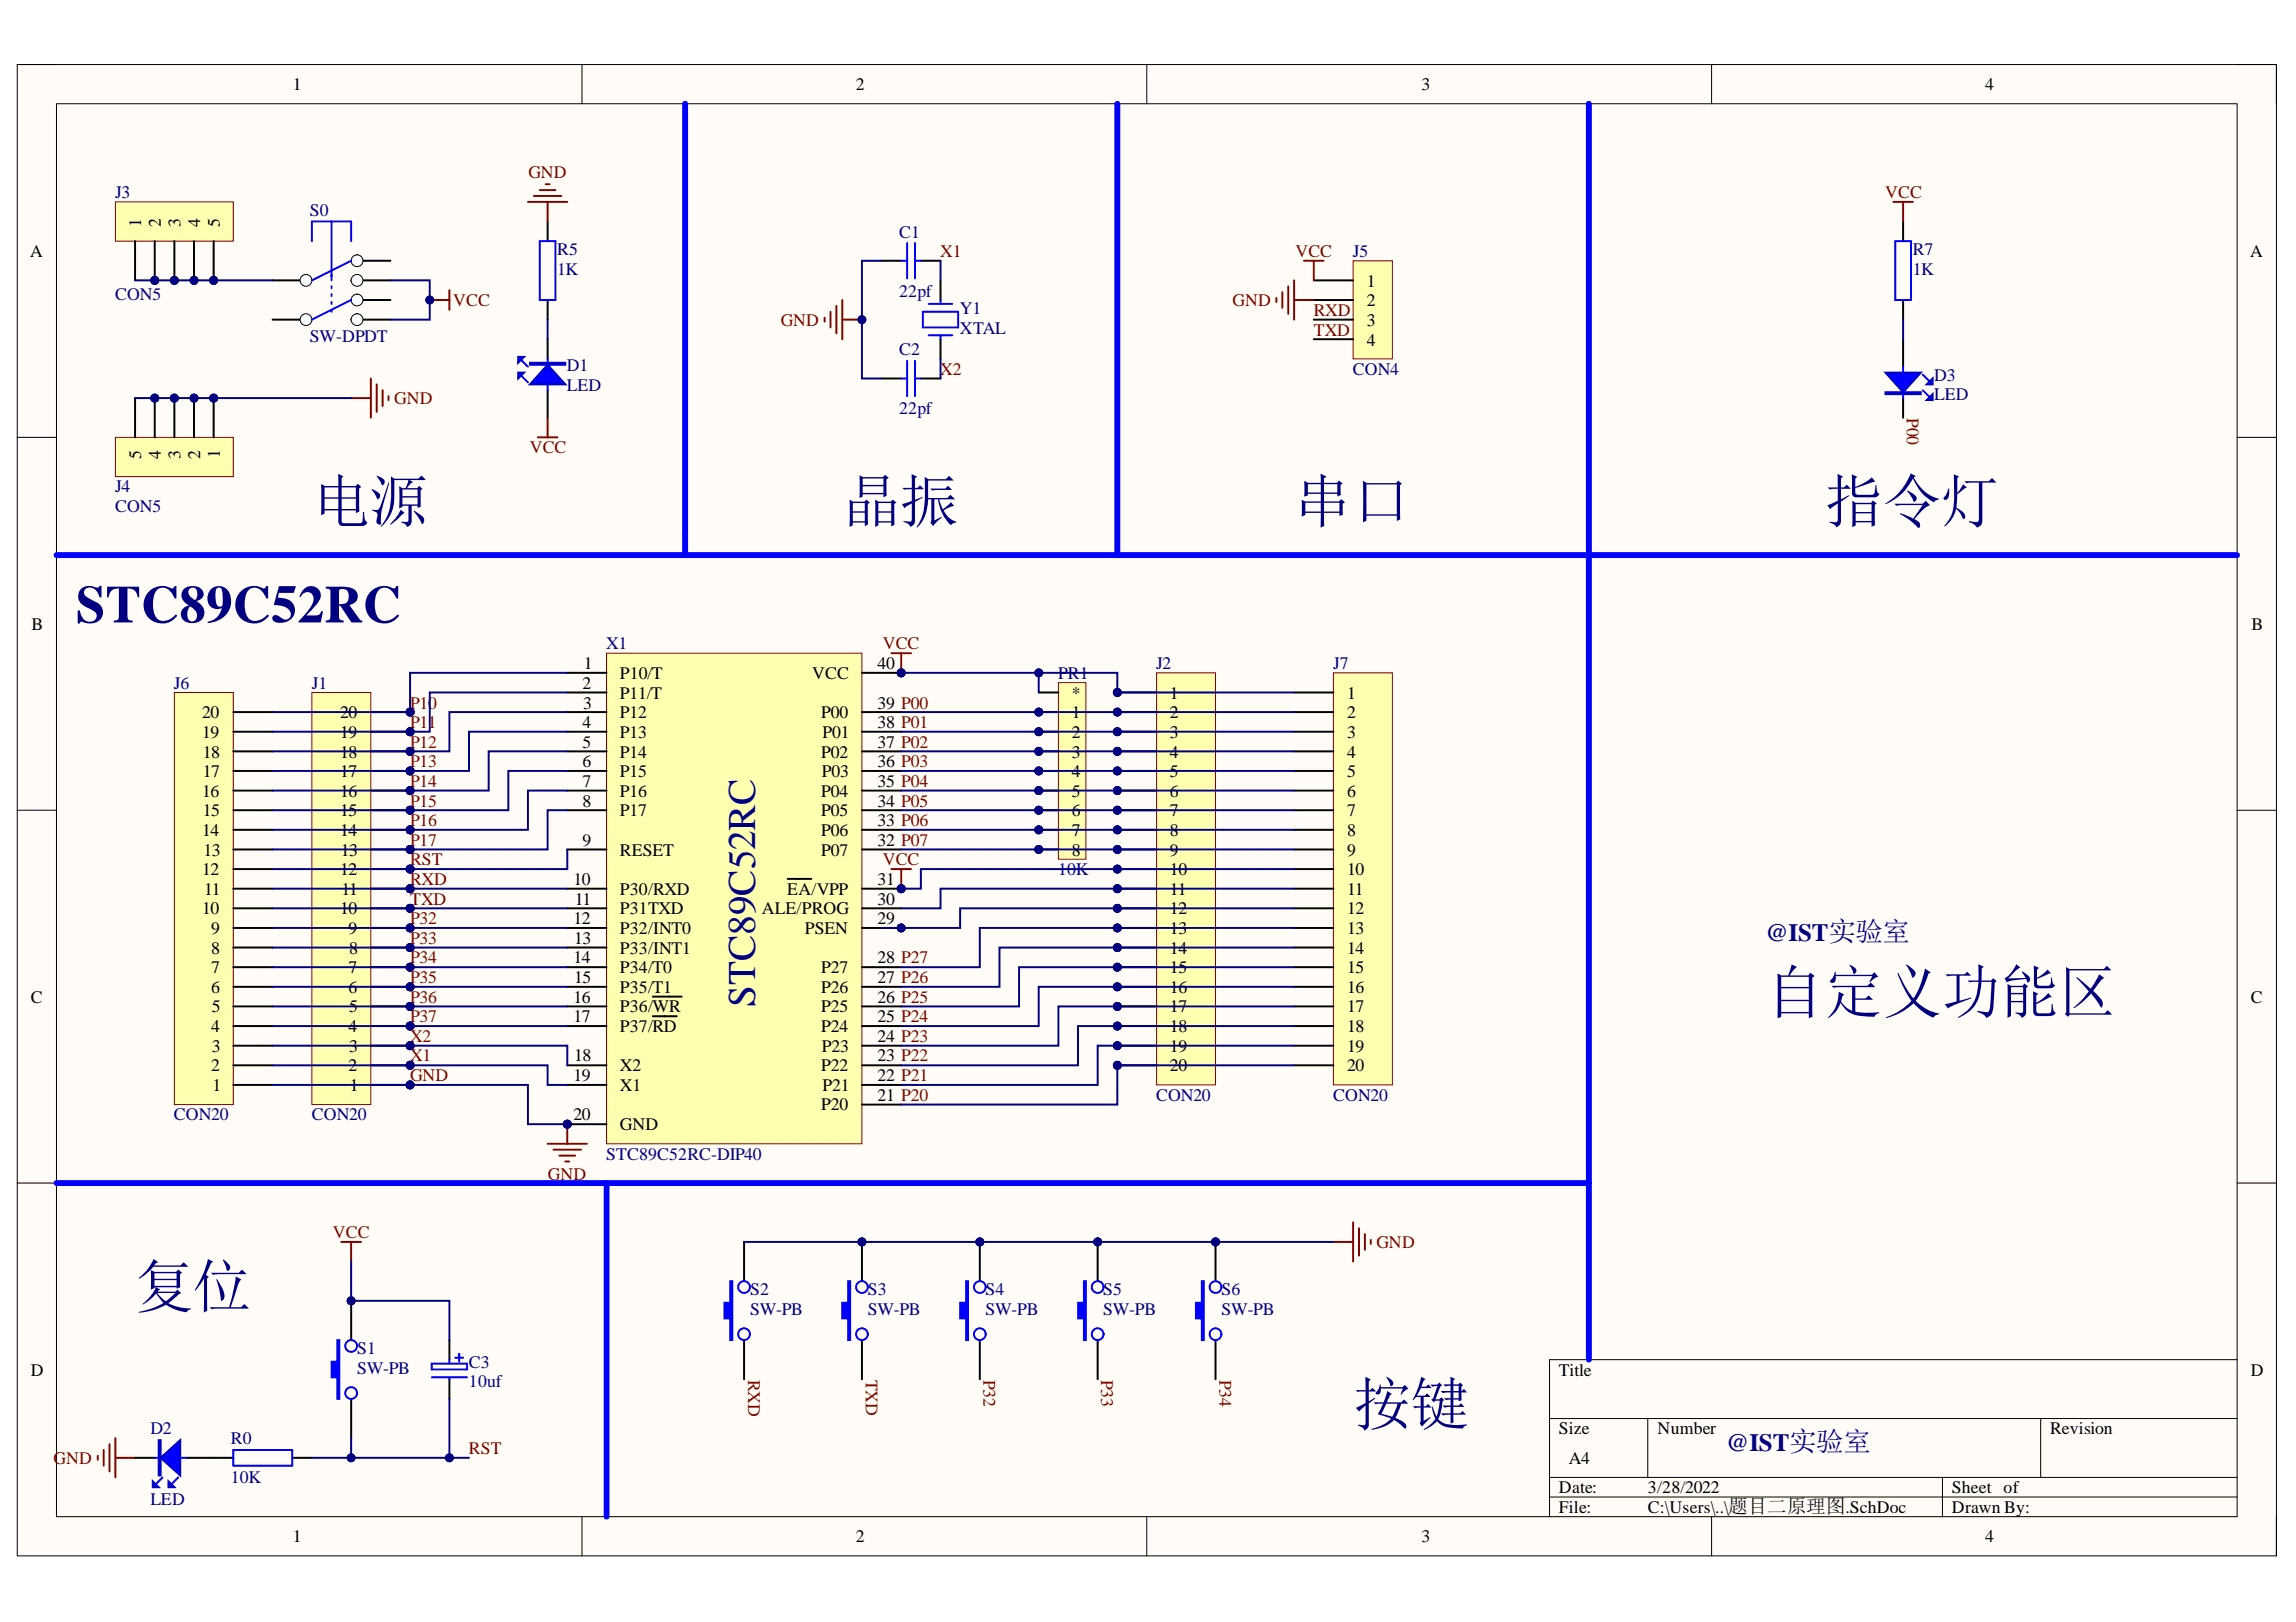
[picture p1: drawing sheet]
<svg xmlns="http://www.w3.org/2000/svg" width="297mm" height="210mm" viewBox="0 0 297 210" stroke-linecap="round" stroke-linejoin="round" font-family="sans-serif">
<defs><g id="words">
<g font-size="7.6" fill="#000080">
<text x="40.4" y="67.5">电源</text>
<text x="109" y="67.5">晶振</text>
<text x="167.4" y="67.5">串口</text>
<text x="236" y="67.5">指令灯</text>
<text x="228.4" y="131">自定义功能区</text>
<text x="17.4" y="169.1">复位</text>
<text x="175" y="184.4">按键</text>
</g>
<text font-size="6.8" fill="#000080" x="9.8" y="80.6">STC89C52RC</text>
<text font-size="5.1" fill="#000080" x="97.7" y="130.3" transform="rotate(-90 97.7 130.3)">STC89C52RC</text>
<g font-size="3.2" fill="#000080">
<text x="228.4" y="121.8">@IST实验室</text>
<text x="223.3" y="187.8">@IST实验室</text>
</g>
<g font-size="2.3">
<text x="37.9" y="11.7">1</text>
<text x="110.7" y="11.7">2</text>
<text x="183.9" y="11.7">3</text>
<text x="256.8" y="11.7">4</text>
<text x="18.3" y="29.4" transform="rotate(-90 18.3 29.4)">1</text>
<text x="20.8" y="29.4" transform="rotate(-90 20.8 29.4)">2</text>
<text x="23.3" y="29.4" transform="rotate(-90 23.3 29.4)">3</text>
<text x="25.9" y="29.4" transform="rotate(-90 25.9 29.4)">4</text>
<text x="28.4" y="29.4" transform="rotate(-90 28.4 29.4)">5</text>
<text x="3.9" y="33.3">A</text>
<text x="291.1" y="33.3">A</text>
<text x="176.8" y="37.1">1</text>
<text x="176.8" y="39.6">2</text>
<text x="176.8" y="42.2">3</text>
<text x="176.8" y="44.7">4</text>
<text x="18.3" y="59.3" transform="rotate(-90 18.3 59.3)">5</text>
<text x="20.8" y="59.4" transform="rotate(-90 20.8 59.4)">4</text>
<text x="23.3" y="59.3" transform="rotate(-90 23.3 59.3)">3</text>
<text x="25.9" y="59.4" transform="rotate(-90 25.9 59.4)">2</text>
<text x="28.4" y="59.3" transform="rotate(-90 28.4 59.3)">1</text>
<text x="4.1" y="81.5">B</text>
<text x="291.3" y="81.5">B</text>
<text x="75.4" y="89.2">2</text>
<text x="75.5" y="86.6">1</text>
<text x="80.2" y="87.8">P10/T</text>
<text x="105.1" y="87.8">VCC</text>
<text x="113.5" y="86.6">40</text>
<text x="26.1" y="95.5">19</text>
<text x="26.1" y="93">20</text>
<text x="44" y="95.5">19</text>
<text x="44" y="93">20</text>
<text x="75.4" y="94.2">4</text>
<text x="75.5" y="91.7">3</text>
<text x="80.2" y="90.4">P11/T</text>
<text x="80.2" y="93">P12</text>
<text x="80.2" y="95.5">P13</text>
<text x="106.3" y="93">P00</text>
<text x="106.4" y="95.5">P01</text>
<text x="113.5" y="91.7">39 P00</text>
<text x="113.5" y="94.2">38 P01</text>
<text x="138.7" y="90.4">*</text>
<text x="138.7" y="93">1</text>
<text x="138.7" y="95.5">2</text>
<text x="151.3" y="90.4">1</text>
<text x="151.3" y="93">2</text>
<text x="151.3" y="95.5">3</text>
<text x="174.3" y="90.4">1</text>
<text x="174.3" y="93">2</text>
<text x="174.3" y="95.5">3</text>
<text x="26.2" y="100.6">17</text>
<text x="26.2" y="98.1">18</text>
<text x="44" y="100.6">17</text>
<text x="44" y="98.1">18</text>
<text x="75.4" y="96.8">5</text>
<text x="75.4" y="99.3">6</text>
<text x="75.4" y="101.9">7</text>
<text x="80.2" y="98.1">P14</text>
<text x="80.2" y="100.6">P15</text>
<text x="106.3" y="98.1">P02</text>
<text x="106.3" y="100.6">P03</text>
<text x="113.5" y="96.8">37 P02</text>
<text x="113.5" y="99.3">36 P03</text>
<text x="113.5" y="101.9">35 P04</text>
<text x="138.7" y="98.1">3</text>
<text x="138.7" y="100.6">4</text>
<text x="151.3" y="98.1">4</text>
<text x="151.3" y="100.6">5</text>
<text x="174.3" y="98.1">4</text>
<text x="174.3" y="100.6">5</text>
<text x="26.1" y="103.1">16</text>
<text x="26.2" y="105.7">15</text>
<text x="44" y="105.7">15</text>
<text x="44" y="103.1">16</text>
<text x="75.4" y="104.4">8</text>
<text x="80.2" y="103.1">P16</text>
<text x="80.2" y="105.7">P17</text>
<text x="106.3" y="103.1">P04</text>
<text x="106.3" y="105.7">P05</text>
<text x="113.5" y="104.4">34 P05</text>
<text x="113.5" y="106.9">33 P06</text>
<text x="138.7" y="103.1">5</text>
<text x="138.7" y="105.7">6</text>
<text x="151.3" y="103.1">6</text>
<text x="151.3" y="105.7">7</text>
<text x="174.3" y="103.1">6</text>
<text x="174.3" y="105.7">7</text>
<text x="26.1" y="113.3">12</text>
<text x="26.1" y="108.2">14</text>
<text x="26.3" y="110.7">13</text>
<text x="44" y="113.3">12</text>
<text x="44" y="108.2">14</text>
<text x="44.1" y="110.7">13</text>
<text x="75.4" y="109.5">9</text>
<text x="80.2" y="110.7">RESET</text>
<text x="106.3" y="108.2">P06</text>
<text x="106.3" y="110.7">P07</text>
<text x="113.5" y="109.5">32 P07</text>
<text x="138.7" y="108.2">7</text>
<text x="138.7" y="110.7">8</text>
<text x="151.3" y="108.2">8</text>
<text x="151.3" y="110.7">9</text>
<text x="151.3" y="113.3">10</text>
<text x="174.3" y="108.2">8</text>
<text x="174.3" y="110.7">9</text>
<text x="174.3" y="113.3">10</text>
<text x="26.1" y="118.3">10</text>
<text x="26.4" y="115.8">11</text>
<text x="44" y="118.3">10</text>
<text x="44.2" y="115.8">11</text>
<text x="74.2" y="119.6">12</text>
<text x="74.2" y="114.5">10</text>
<text x="74.4" y="117.1">11</text>
<text x="80.2" y="115.8">P30/RXD</text>
<text x="80.2" y="118.3">P31TXD</text>
<text x="98.6" y="118.3">ALE/PROG</text>
<text x="101.9" y="115.8">EA/VPP</text>
<text x="113.5" y="114.5">31</text>
<text x="113.5" y="117.1">30</text>
<text x="113.5" y="119.6">29</text>
<text x="151.3" y="115.8">11</text>
<text x="151.3" y="118.3">12</text>
<text x="174.3" y="115.8">11</text>
<text x="174.3" y="118.3">12</text>
<text x="27.3" y="125.9">7</text>
<text x="27.3" y="123.4">8</text>
<text x="27.3" y="120.9">9</text>
<text x="45.1" y="125.9">7</text>
<text x="45.1" y="120.9">9</text>
<text x="45.2" y="123.4">8</text>
<text x="74.2" y="124.7">14</text>
<text x="74.3" y="122.1">13</text>
<text x="80.2" y="123.4">P33/INT1</text>
<text x="80.2" y="120.9">P32/INT0</text>
<text x="80.2" y="125.9">P34/T0</text>
<text x="104.1" y="120.9">PSEN</text>
<text x="106.3" y="125.9">P27</text>
<text x="113.5" y="124.7">28 P27</text>
<text x="151.3" y="120.9">13</text>
<text x="151.3" y="123.4">14</text>
<text x="151.3" y="125.9">15</text>
<text x="174.3" y="120.9">13</text>
<text x="174.3" y="123.4">14</text>
<text x="174.3" y="125.9">15</text>
<text x="4" y="129.7">C</text>
<text x="27.3" y="128.5">6</text>
<text x="27.4" y="131">5</text>
<text x="45.1" y="128.5">6</text>
<text x="45.2" y="131">5</text>
<text x="74.2" y="129.7">16</text>
<text x="74.3" y="127.2">15</text>
<text x="80.2" y="128.5">P35/T1</text>
<text x="80.2" y="131">P36/WR</text>
<text x="106.3" y="131">P25</text>
<text x="106.3" y="128.5">P26</text>
<text x="113.5" y="129.7">26 P25</text>
<text x="113.5" y="127.2">27 P26</text>
<text x="151.3" y="128.5">16</text>
<text x="151.3" y="131">17</text>
<text x="174.3" y="128.5">16</text>
<text x="174.3" y="131">17</text>
<text x="291.2" y="129.7">C</text>
<text x="27.3" y="133.6">4</text>
<text x="27.4" y="136.1">3</text>
<text x="45.1" y="133.6">4</text>
<text x="45.2" y="136.1">3</text>
<text x="74.2" y="132.3">17</text>
<text x="74.3" y="137.4">18</text>
<text x="80.2" y="133.6">P37/RD</text>
<text x="106.3" y="133.6">P24</text>
<text x="106.3" y="136.1">P23</text>
<text x="113.5" y="137.4">23 P22</text>
<text x="113.5" y="134.8">24 P23</text>
<text x="113.5" y="132.3">25 P24</text>
<text x="151.3" y="133.6">18</text>
<text x="151.3" y="136.1">19</text>
<text x="174.3" y="133.6">18</text>
<text x="174.3" y="136.1">19</text>
<text x="27.3" y="138.6">2</text>
<text x="27.5" y="141.2">1</text>
<text x="45.1" y="138.6">2</text>
<text x="45.3" y="141.2">1</text>
<text x="74.2" y="139.9">19</text>
<text x="80.2" y="141.2">X1</text>
<text x="80.2" y="138.6">X2</text>
<text x="106.3" y="143.7">P20</text>
<text x="106.3" y="138.6">P22</text>
<text x="106.4" y="141.2">P21</text>
<text x="113.5" y="142.4">21 P20</text>
<text x="113.5" y="139.9">22 P21</text>
<text x="151.3" y="138.6">20</text>
<text x="174.3" y="138.6">20</text>
<text x="74.2" y="145">20</text>
<text x="80.2" y="146.2">GND</text>
<text x="4" y="178">D</text>
<text x="201.7" y="178">Title</text>
<text x="291.2" y="178">D</text>
<text x="201.7" y="185.6">Size</text>
<text x="214.5" y="185.6">Number</text>
<text x="265.2" y="185.6">Revision</text>
<text x="203" y="189.4">A4</text>
<text x="201.7" y="193.2">Date:</text>
<text x="201.7" y="195.8">File:</text>
<text x="213.2" y="193.2">3/28/2022</text>
<text x="213.2" y="195.8">C:\Users\..\题目二原理图.SchDoc</text>
<text x="252.5" y="193.2">Sheet of</text>
<text x="252.5" y="195.8">Drawn By:</text>
<text x="37.9" y="199.6">1</text>
<text x="110.7" y="199.6">2</text>
<text x="183.9" y="199.6">3</text>
<text x="256.8" y="199.6">4</text>
</g>
<g font-size="2.3" fill="#800000">
<text x="68.4" y="23.1">GND</text>
<text x="243.9" y="25.6">VCC</text>
<text x="121.7" y="33.3">X1</text>
<text x="167.6" y="33.3">VCC</text>
<text x="58.6" y="39.6">VCC</text>
<text x="159.5" y="39.6">GND</text>
<text x="170" y="40.9">RXD</text>
<text x="101" y="42.2">GND</text>
<text x="170" y="43.4">TXD</text>
<text x="51" y="52.3">GND</text>
<text x="121.7" y="48.5">X2</text>
<text x="68.5" y="58.7">VCC</text>
<text x="246.7" y="54.1" transform="rotate(90 246.7 54.1)">P00</text>
<text x="114.2" y="84">VCC</text>
<text x="53" y="91.7">P10</text>
<text x="53" y="94.2">P11</text>
<text x="53" y="96.8">P12</text>
<text x="53" y="99.3">P13</text>
<text x="53" y="101.9">P14</text>
<text x="53" y="104.4">P15</text>
<text x="53" y="106.9">P16</text>
<text x="53" y="109.5">P17</text>
<text x="53" y="112">RST</text>
<text x="114.2" y="112">VCC</text>
<text x="53" y="117.1">TXD</text>
<text x="53" y="114.5">RXD</text>
<text x="53" y="119.6">P32</text>
<text x="53" y="122.1">P33</text>
<text x="53" y="124.7">P34</text>
<text x="53" y="129.7">P36</text>
<text x="53" y="127.2">P35</text>
<text x="53" y="132.3">P37</text>
<text x="53" y="134.8">X2</text>
<text x="53" y="137.4">X1</text>
<text x="53" y="139.9">GND</text>
<text x="70.9" y="152.7">GND</text>
<text x="43.1" y="160.3">VCC</text>
<text x="178.1" y="161.5">GND</text>
<text x="96.8" y="178.5" transform="rotate(90 96.8 178.5)">RXD</text>
<text x="112" y="178.5" transform="rotate(90 112 178.5)">TXD</text>
<text x="127.2" y="178.5" transform="rotate(90 127.2 178.5)">P32</text>
<text x="142.5" y="178.5" transform="rotate(90 142.5 178.5)">P33</text>
<text x="157.8" y="178.5" transform="rotate(90 157.8 178.5)">P34</text>
<text x="6.9" y="189.4">GND</text>
<text x="60.7" y="188.2">RST</text>
</g>
<g font-size="2.3" fill="#000080">
<text x="14.9" y="25.6">J3</text>
<text x="40.1" y="27.9">S0</text>
<text x="72.1" y="33">R5</text>
<text x="72.1" y="35.6">1K</text>
<text x="116.3" y="30.8">C1</text>
<text x="175" y="33.3">J5</text>
<text x="247.4" y="33">R7</text>
<text x="247.4" y="35.6">1K</text>
<text x="14.9" y="38.9">CON5</text>
<text x="116.3" y="38.4">22pf</text>
<text x="124.2" y="40.7">Y1</text>
<text x="40.1" y="44.2">SW-DPDT</text>
<text x="116.3" y="46">C2</text>
<text x="124.2" y="43.2">XTAL</text>
<text x="73.3" y="48">D1</text>
<text x="73.3" y="50.5">LED</text>
<text x="116.3" y="53.6">22pf</text>
<text x="175" y="48.5">CON4</text>
<text x="250.2" y="49.3">D3</text>
<text x="250.2" y="51.8">LED</text>
<text x="14.9" y="63.7">J4</text>
<text x="14.9" y="66.3">CON5</text>
<text x="22.5" y="89.2">J6</text>
<text x="40.4" y="89.2">J1</text>
<text x="78.4" y="84">X1</text>
<text x="136.9" y="87.8">PR1</text>
<text x="149.6" y="86.6">J2</text>
<text x="172.5" y="86.6">J7</text>
<text x="136.9" y="113.3">10K</text>
<text x="149.6" y="142.4">CON20</text>
<text x="172.5" y="142.4">CON20</text>
<text x="22.5" y="145">CON20</text>
<text x="40.4" y="145">CON20</text>
<text x="78.4" y="150.1">STC89C52RC-DIP40</text>
<text x="97" y="167.6">S2</text>
<text x="112.3" y="167.6">S3</text>
<text x="127.5" y="167.6">S4</text>
<text x="142.7" y="167.6">S5</text>
<text x="158" y="167.6">S6</text>
<text x="97" y="170.2">SW-PB</text>
<text x="112.3" y="170.2">SW-PB</text>
<text x="127.5" y="170.2">SW-PB</text>
<text x="142.7" y="170.2">SW-PB</text>
<text x="158" y="170.2">SW-PB</text>
<text x="46.2" y="175.2">S1</text>
<text x="46.2" y="177.8">SW-PB</text>
<text x="60.7" y="177">C3</text>
<text x="60.7" y="179.5">10uf</text>
<text x="19.5" y="185.6">D2</text>
<text x="29.9" y="186.9">R0</text>
<text x="29.9" y="192">10K</text>
<text x="19.5" y="194.8">LED</text>
</g>
</g></defs>
<path d="M2.2 8.4h292.3v192.9h-292.3z" fill-rule="evenodd" fill="#fffcf8"/>
<path d="M2.2 8.4h292.3v192.9h-292.3z" fill="none" stroke="#000" stroke-width=".13"/>
<path d="M7.3 13.4h282.1v182.9h-282.1z" fill-rule="evenodd" fill="#fffcf8"/>
<g fill="none" stroke="#000" stroke-width=".13">
<path d="M2.2 8.3h5.1M7.3 13.4h282.1v182.9h-282.1zM75.3 8.3v5.1M148.4 8.3v5.1M221.4 8.4v5M289.4 8.4h5.1v5M2.2 56.6h5.1M289.4 56.6h5.1M2.2 104.9h5.1M289.4 104.9h5.1M2.2 153.1h5.1M289.4 153.1h5.1"/>
<path d="M289.4 176h-88.9v20.3M75.3 196.3v5M148.4 196.3v5M200.5 183.6h88.9M200.5 191.2h88.9M200.5 193.7h88.9M213.2 183.6v7.6M221.4 196.3v5M251.3 191.2v5.1M264 183.6v7.6M294.5 196.3v5"/>
</g>
<circle cx="116.6" cy="115" r=".51" fill="#000080"/>
<circle cx="116.6" cy="115" r=".51" fill="none" stroke="#000080" stroke-width=".13"/>
<circle cx="73.4" cy="145.5" r=".51" fill="#000080"/>
<circle cx="73.4" cy="145.5" r=".51" fill="none" stroke="#000080" stroke-width=".13"/>
<circle cx="116.6" cy="120.1" r=".51" fill="#000080"/>
<circle cx="116.6" cy="120.1" r=".51" fill="none" stroke="#000080" stroke-width=".13"/>
<circle cx="116.6" cy="87.1" r=".51" fill="#000080"/>
<circle cx="116.6" cy="87.1" r=".51" fill="none" stroke="#000080" stroke-width=".13"/>
<path d="M78.5 84.5h33v63.5h-33z" fill-rule="evenodd" fill="#ffffb0"/>
<path d="M78.5 84.5h33v63.5h-33z" fill="none" stroke="#800000" stroke-width=".13"/>
<g fill="none" stroke="#000" stroke-width=".25">
<path d="M73.4 87.1h5.1M73.4 89.6h5.1M73.4 92.1h5.1M73.4 94.7h5.1M73.4 97.2h5.1M73.4 99.8h5.1M73.4 102.3h5.1M73.4 104.9h5.1M101.9 113.7h3.1M111.5 115h5.1M73.4 122.6h5.1M73.4 120.1h5.1"/>
<path d="M73.4 125.2h5.1M73.4 127.7h5.1"/>
</g>
<circle cx="116.6" cy="115" r=".51" fill="#000080"/>
<circle cx="116.6" cy="115" r=".51" fill="none" stroke="#000080" stroke-width=".13"/>
<path d="M73.4 109.9h5.1M73.4 137.9h5.1M73.4 132.8h5.1M73.4 130.2h5.1M84.5 131.5h3.1M84.5 129h3.7M73.4 140.4h5.1M73.4 145.5h5.1" fill="none" stroke="#000" stroke-width=".25"/>
<circle cx="73.4" cy="145.5" r=".51" fill="#000080"/>
<circle cx="73.4" cy="145.5" r=".51" fill="none" stroke="#000080" stroke-width=".13"/>
<g fill="none" stroke="#000" stroke-width=".25">
<path d="M111.5 92.1h5.1M111.5 94.7h5.1M111.5 97.2h5.1M111.5 99.8h5.1M73.4 115h5.1M73.4 117.5h5.1M111.5 102.3h5.1M111.5 104.9h5.1M111.5 107.4h5.1M111.5 109.9h5.1M111.5 117.5h5.1M111.5 137.9h5.1"/>
<path d="M111.5 135.3h5.1M111.5 132.8h5.1M111.5 130.2h5.1M111.5 127.7h5.1M111.5 125.2h5.1M111.5 120.1h5.1M111.5 142.9h5.1M111.5 140.4h5.1"/>
</g>
<circle cx="116.6" cy="120.1" r=".51" fill="#000080"/>
<circle cx="116.6" cy="120.1" r=".51" fill="none" stroke="#000080" stroke-width=".13"/>
<path d="M111.5 87.1h5.1" fill="none" stroke="#000" stroke-width=".25"/>
<circle cx="116.6" cy="87.1" r=".51" fill="#000080"/>
<circle cx="116.6" cy="87.1" r=".51" fill="none" stroke="#000080" stroke-width=".13"/>
<circle cx="144.6" cy="89.6" r=".51" fill="#000080"/>
<circle cx="144.6" cy="89.6" r=".51" fill="none" stroke="#000080" stroke-width=".13"/>
<circle cx="144.6" cy="92.1" r=".51" fill="#000080"/>
<circle cx="144.6" cy="92.1" r=".51" fill="none" stroke="#000080" stroke-width=".13"/>
<circle cx="144.6" cy="94.7" r=".51" fill="#000080"/>
<circle cx="144.6" cy="94.7" r=".51" fill="none" stroke="#000080" stroke-width=".13"/>
<circle cx="144.6" cy="97.2" r=".51" fill="#000080"/>
<circle cx="144.6" cy="97.2" r=".51" fill="none" stroke="#000080" stroke-width=".13"/>
<circle cx="144.6" cy="99.8" r=".51" fill="#000080"/>
<circle cx="144.6" cy="99.8" r=".51" fill="none" stroke="#000080" stroke-width=".13"/>
<circle cx="144.6" cy="102.3" r=".51" fill="#000080"/>
<circle cx="144.6" cy="102.3" r=".51" fill="none" stroke="#000080" stroke-width=".13"/>
<circle cx="144.6" cy="104.9" r=".51" fill="#000080"/>
<circle cx="144.6" cy="104.9" r=".51" fill="none" stroke="#000080" stroke-width=".13"/>
<circle cx="144.6" cy="107.4" r=".51" fill="#000080"/>
<circle cx="144.6" cy="107.4" r=".51" fill="none" stroke="#000080" stroke-width=".13"/>
<circle cx="144.6" cy="109.9" r=".51" fill="#000080"/>
<circle cx="144.6" cy="109.9" r=".51" fill="none" stroke="#000080" stroke-width=".13"/>
<circle cx="144.6" cy="112.5" r=".51" fill="#000080"/>
<circle cx="144.6" cy="112.5" r=".51" fill="none" stroke="#000080" stroke-width=".13"/>
<circle cx="144.6" cy="115" r=".51" fill="#000080"/>
<circle cx="144.6" cy="115" r=".51" fill="none" stroke="#000080" stroke-width=".13"/>
<circle cx="144.6" cy="117.5" r=".51" fill="#000080"/>
<circle cx="144.6" cy="117.5" r=".51" fill="none" stroke="#000080" stroke-width=".13"/>
<circle cx="144.6" cy="120.1" r=".51" fill="#000080"/>
<circle cx="144.6" cy="120.1" r=".51" fill="none" stroke="#000080" stroke-width=".13"/>
<circle cx="144.6" cy="122.6" r=".51" fill="#000080"/>
<circle cx="144.6" cy="122.6" r=".51" fill="none" stroke="#000080" stroke-width=".13"/>
<circle cx="144.6" cy="125.2" r=".51" fill="#000080"/>
<circle cx="144.6" cy="125.2" r=".51" fill="none" stroke="#000080" stroke-width=".13"/>
<circle cx="144.6" cy="127.7" r=".51" fill="#000080"/>
<circle cx="144.6" cy="127.7" r=".51" fill="none" stroke="#000080" stroke-width=".13"/>
<circle cx="144.6" cy="130.2" r=".51" fill="#000080"/>
<circle cx="144.6" cy="130.2" r=".51" fill="none" stroke="#000080" stroke-width=".13"/>
<circle cx="144.6" cy="132.8" r=".51" fill="#000080"/>
<circle cx="144.6" cy="132.8" r=".51" fill="none" stroke="#000080" stroke-width=".13"/>
<circle cx="144.6" cy="135.3" r=".51" fill="#000080"/>
<circle cx="144.6" cy="135.3" r=".51" fill="none" stroke="#000080" stroke-width=".13"/>
<circle cx="144.6" cy="137.9" r=".51" fill="#000080"/>
<circle cx="144.6" cy="137.9" r=".51" fill="none" stroke="#000080" stroke-width=".13"/>
<path d="M149.6 87.1h7.7v53.3h-7.7z" fill-rule="evenodd" fill="#ffffb0"/>
<path d="M149.6 87.1h7.7v53.3h-7.7z" fill="none" stroke="#800000" stroke-width=".13"/>
<path d="M144.6 89.6h5" fill="none" stroke="#000" stroke-width=".25"/>
<circle cx="144.6" cy="89.6" r=".51" fill="#000080"/>
<circle cx="144.6" cy="89.6" r=".51" fill="none" stroke="#000080" stroke-width=".13"/>
<path d="M144.6 92.1h5" fill="none" stroke="#000" stroke-width=".25"/>
<circle cx="144.6" cy="92.1" r=".51" fill="#000080"/>
<circle cx="144.6" cy="92.1" r=".51" fill="none" stroke="#000080" stroke-width=".13"/>
<path d="M144.6 94.7h5" fill="none" stroke="#000" stroke-width=".25"/>
<circle cx="144.6" cy="94.7" r=".51" fill="#000080"/>
<circle cx="144.6" cy="94.7" r=".51" fill="none" stroke="#000080" stroke-width=".13"/>
<path d="M144.6 97.2h5" fill="none" stroke="#000" stroke-width=".25"/>
<circle cx="144.6" cy="97.2" r=".51" fill="#000080"/>
<circle cx="144.6" cy="97.2" r=".51" fill="none" stroke="#000080" stroke-width=".13"/>
<path d="M144.6 99.8h5" fill="none" stroke="#000" stroke-width=".25"/>
<circle cx="144.6" cy="99.8" r=".51" fill="#000080"/>
<circle cx="144.6" cy="99.8" r=".51" fill="none" stroke="#000080" stroke-width=".13"/>
<path d="M144.6 102.3h5" fill="none" stroke="#000" stroke-width=".25"/>
<circle cx="144.6" cy="102.3" r=".51" fill="#000080"/>
<circle cx="144.6" cy="102.3" r=".51" fill="none" stroke="#000080" stroke-width=".13"/>
<path d="M144.6 104.9h5" fill="none" stroke="#000" stroke-width=".25"/>
<circle cx="144.6" cy="104.9" r=".51" fill="#000080"/>
<circle cx="144.6" cy="104.9" r=".51" fill="none" stroke="#000080" stroke-width=".13"/>
<path d="M144.6 107.4h5" fill="none" stroke="#000" stroke-width=".25"/>
<circle cx="144.6" cy="107.4" r=".51" fill="#000080"/>
<circle cx="144.6" cy="107.4" r=".51" fill="none" stroke="#000080" stroke-width=".13"/>
<path d="M144.6 109.9h5" fill="none" stroke="#000" stroke-width=".25"/>
<circle cx="144.6" cy="109.9" r=".51" fill="#000080"/>
<circle cx="144.6" cy="109.9" r=".51" fill="none" stroke="#000080" stroke-width=".13"/>
<path d="M144.6 112.5h5" fill="none" stroke="#000" stroke-width=".25"/>
<circle cx="144.6" cy="112.5" r=".51" fill="#000080"/>
<circle cx="144.6" cy="112.5" r=".51" fill="none" stroke="#000080" stroke-width=".13"/>
<path d="M144.6 115h5" fill="none" stroke="#000" stroke-width=".25"/>
<circle cx="144.6" cy="115" r=".51" fill="#000080"/>
<circle cx="144.6" cy="115" r=".51" fill="none" stroke="#000080" stroke-width=".13"/>
<path d="M144.6 117.5h5" fill="none" stroke="#000" stroke-width=".25"/>
<circle cx="144.6" cy="117.5" r=".51" fill="#000080"/>
<circle cx="144.6" cy="117.5" r=".51" fill="none" stroke="#000080" stroke-width=".13"/>
<path d="M144.6 120.1h5" fill="none" stroke="#000" stroke-width=".25"/>
<circle cx="144.6" cy="120.1" r=".51" fill="#000080"/>
<circle cx="144.6" cy="120.1" r=".51" fill="none" stroke="#000080" stroke-width=".13"/>
<path d="M144.6 122.6h5" fill="none" stroke="#000" stroke-width=".25"/>
<circle cx="144.6" cy="122.6" r=".51" fill="#000080"/>
<circle cx="144.6" cy="122.6" r=".51" fill="none" stroke="#000080" stroke-width=".13"/>
<path d="M144.6 125.2h5" fill="none" stroke="#000" stroke-width=".25"/>
<circle cx="144.6" cy="125.2" r=".51" fill="#000080"/>
<circle cx="144.6" cy="125.2" r=".51" fill="none" stroke="#000080" stroke-width=".13"/>
<path d="M144.6 127.7h5" fill="none" stroke="#000" stroke-width=".25"/>
<circle cx="144.6" cy="127.7" r=".51" fill="#000080"/>
<circle cx="144.6" cy="127.7" r=".51" fill="none" stroke="#000080" stroke-width=".13"/>
<path d="M144.6 130.2h5" fill="none" stroke="#000" stroke-width=".25"/>
<circle cx="144.6" cy="130.2" r=".51" fill="#000080"/>
<circle cx="144.6" cy="130.2" r=".51" fill="none" stroke="#000080" stroke-width=".13"/>
<path d="M144.6 132.8h5" fill="none" stroke="#000" stroke-width=".25"/>
<circle cx="144.6" cy="132.8" r=".51" fill="#000080"/>
<circle cx="144.6" cy="132.8" r=".51" fill="none" stroke="#000080" stroke-width=".13"/>
<path d="M144.6 135.3h5" fill="none" stroke="#000" stroke-width=".25"/>
<circle cx="144.6" cy="135.3" r=".51" fill="#000080"/>
<circle cx="144.6" cy="135.3" r=".51" fill="none" stroke="#000080" stroke-width=".13"/>
<path d="M144.6 137.9h5" fill="none" stroke="#000" stroke-width=".25"/>
<circle cx="144.6" cy="137.9" r=".51" fill="#000080"/>
<circle cx="144.6" cy="137.9" r=".51" fill="none" stroke="#000080" stroke-width=".13"/>
<circle cx="53.1" cy="140.4" r=".51" fill="#000080"/>
<circle cx="53.1" cy="140.4" r=".51" fill="none" stroke="#000080" stroke-width=".13"/>
<circle cx="53.1" cy="137.9" r=".51" fill="#000080"/>
<circle cx="53.1" cy="137.9" r=".51" fill="none" stroke="#000080" stroke-width=".13"/>
<circle cx="53.1" cy="135.3" r=".51" fill="#000080"/>
<circle cx="53.1" cy="135.3" r=".51" fill="none" stroke="#000080" stroke-width=".13"/>
<circle cx="53.1" cy="132.8" r=".51" fill="#000080"/>
<circle cx="53.1" cy="132.8" r=".51" fill="none" stroke="#000080" stroke-width=".13"/>
<circle cx="53.1" cy="130.2" r=".51" fill="#000080"/>
<circle cx="53.1" cy="130.2" r=".51" fill="none" stroke="#000080" stroke-width=".13"/>
<circle cx="53.1" cy="127.7" r=".51" fill="#000080"/>
<circle cx="53.1" cy="127.7" r=".51" fill="none" stroke="#000080" stroke-width=".13"/>
<circle cx="53.1" cy="125.2" r=".51" fill="#000080"/>
<circle cx="53.1" cy="125.2" r=".51" fill="none" stroke="#000080" stroke-width=".13"/>
<circle cx="53.1" cy="122.6" r=".51" fill="#000080"/>
<circle cx="53.1" cy="122.6" r=".51" fill="none" stroke="#000080" stroke-width=".13"/>
<circle cx="53.1" cy="120.1" r=".51" fill="#000080"/>
<circle cx="53.1" cy="120.1" r=".51" fill="none" stroke="#000080" stroke-width=".13"/>
<circle cx="53.1" cy="117.5" r=".51" fill="#000080"/>
<circle cx="53.1" cy="117.5" r=".51" fill="none" stroke="#000080" stroke-width=".13"/>
<circle cx="53.1" cy="115" r=".51" fill="#000080"/>
<circle cx="53.1" cy="115" r=".51" fill="none" stroke="#000080" stroke-width=".13"/>
<circle cx="53.1" cy="112.5" r=".51" fill="#000080"/>
<circle cx="53.1" cy="112.5" r=".51" fill="none" stroke="#000080" stroke-width=".13"/>
<circle cx="53.1" cy="109.9" r=".51" fill="#000080"/>
<circle cx="53.1" cy="109.9" r=".51" fill="none" stroke="#000080" stroke-width=".13"/>
<circle cx="53.1" cy="107.4" r=".51" fill="#000080"/>
<circle cx="53.1" cy="107.4" r=".51" fill="none" stroke="#000080" stroke-width=".13"/>
<circle cx="53.1" cy="104.9" r=".51" fill="#000080"/>
<circle cx="53.1" cy="104.9" r=".51" fill="none" stroke="#000080" stroke-width=".13"/>
<circle cx="53.1" cy="102.3" r=".51" fill="#000080"/>
<circle cx="53.1" cy="102.3" r=".51" fill="none" stroke="#000080" stroke-width=".13"/>
<circle cx="53.1" cy="99.8" r=".51" fill="#000080"/>
<circle cx="53.1" cy="99.8" r=".51" fill="none" stroke="#000080" stroke-width=".13"/>
<circle cx="53.1" cy="97.2" r=".51" fill="#000080"/>
<circle cx="53.1" cy="97.2" r=".51" fill="none" stroke="#000080" stroke-width=".13"/>
<circle cx="53.1" cy="94.7" r=".51" fill="#000080"/>
<circle cx="53.1" cy="94.7" r=".51" fill="none" stroke="#000080" stroke-width=".13"/>
<circle cx="53.1" cy="92.1" r=".51" fill="#000080"/>
<circle cx="53.1" cy="92.1" r=".51" fill="none" stroke="#000080" stroke-width=".13"/>
<path d="M40.3 89.6h7.7v53.3h-7.7z" fill-rule="evenodd" fill="#ffffb0"/>
<path d="M40.3 89.6h7.7v53.3h-7.7z" fill="none" stroke="#800000" stroke-width=".13"/>
<path d="M48 140.4h5.1" fill="none" stroke="#000" stroke-width=".25"/>
<circle cx="53.1" cy="140.4" r=".51" fill="#000080"/>
<circle cx="53.1" cy="140.4" r=".51" fill="none" stroke="#000080" stroke-width=".13"/>
<path d="M48 137.9h5.1" fill="none" stroke="#000" stroke-width=".25"/>
<circle cx="53.1" cy="137.9" r=".51" fill="#000080"/>
<circle cx="53.1" cy="137.9" r=".51" fill="none" stroke="#000080" stroke-width=".13"/>
<path d="M48 135.3h5.1" fill="none" stroke="#000" stroke-width=".25"/>
<circle cx="53.1" cy="135.3" r=".51" fill="#000080"/>
<circle cx="53.1" cy="135.3" r=".51" fill="none" stroke="#000080" stroke-width=".13"/>
<path d="M48 132.8h5.1" fill="none" stroke="#000" stroke-width=".25"/>
<circle cx="53.1" cy="132.8" r=".51" fill="#000080"/>
<circle cx="53.1" cy="132.8" r=".51" fill="none" stroke="#000080" stroke-width=".13"/>
<path d="M48 130.2h5.1" fill="none" stroke="#000" stroke-width=".25"/>
<circle cx="53.1" cy="130.2" r=".51" fill="#000080"/>
<circle cx="53.1" cy="130.2" r=".51" fill="none" stroke="#000080" stroke-width=".13"/>
<path d="M48 127.7h5.1" fill="none" stroke="#000" stroke-width=".25"/>
<circle cx="53.1" cy="127.7" r=".51" fill="#000080"/>
<circle cx="53.1" cy="127.7" r=".51" fill="none" stroke="#000080" stroke-width=".13"/>
<path d="M48 125.2h5.1" fill="none" stroke="#000" stroke-width=".25"/>
<circle cx="53.1" cy="125.2" r=".51" fill="#000080"/>
<circle cx="53.1" cy="125.2" r=".51" fill="none" stroke="#000080" stroke-width=".13"/>
<path d="M48 122.6h5.1" fill="none" stroke="#000" stroke-width=".25"/>
<circle cx="53.1" cy="122.6" r=".51" fill="#000080"/>
<circle cx="53.1" cy="122.6" r=".51" fill="none" stroke="#000080" stroke-width=".13"/>
<path d="M48 120.1h5.1" fill="none" stroke="#000" stroke-width=".25"/>
<circle cx="53.1" cy="120.1" r=".51" fill="#000080"/>
<circle cx="53.1" cy="120.1" r=".51" fill="none" stroke="#000080" stroke-width=".13"/>
<path d="M48 117.5h5.1" fill="none" stroke="#000" stroke-width=".25"/>
<circle cx="53.1" cy="117.5" r=".51" fill="#000080"/>
<circle cx="53.1" cy="117.5" r=".51" fill="none" stroke="#000080" stroke-width=".13"/>
<path d="M48 115h5.1" fill="none" stroke="#000" stroke-width=".25"/>
<circle cx="53.1" cy="115" r=".51" fill="#000080"/>
<circle cx="53.1" cy="115" r=".51" fill="none" stroke="#000080" stroke-width=".13"/>
<path d="M48 112.5h5.1" fill="none" stroke="#000" stroke-width=".25"/>
<circle cx="53.1" cy="112.5" r=".51" fill="#000080"/>
<circle cx="53.1" cy="112.5" r=".51" fill="none" stroke="#000080" stroke-width=".13"/>
<path d="M48 109.9h5.1" fill="none" stroke="#000" stroke-width=".25"/>
<circle cx="53.1" cy="109.9" r=".51" fill="#000080"/>
<circle cx="53.1" cy="109.9" r=".51" fill="none" stroke="#000080" stroke-width=".13"/>
<path d="M48 107.4h5.1" fill="none" stroke="#000" stroke-width=".25"/>
<circle cx="53.1" cy="107.4" r=".51" fill="#000080"/>
<circle cx="53.1" cy="107.4" r=".51" fill="none" stroke="#000080" stroke-width=".13"/>
<path d="M48 104.9h5.1" fill="none" stroke="#000" stroke-width=".25"/>
<circle cx="53.1" cy="104.9" r=".51" fill="#000080"/>
<circle cx="53.1" cy="104.9" r=".51" fill="none" stroke="#000080" stroke-width=".13"/>
<path d="M48 102.3h5.1" fill="none" stroke="#000" stroke-width=".25"/>
<circle cx="53.1" cy="102.3" r=".51" fill="#000080"/>
<circle cx="53.1" cy="102.3" r=".51" fill="none" stroke="#000080" stroke-width=".13"/>
<path d="M48 99.8h5.1" fill="none" stroke="#000" stroke-width=".25"/>
<circle cx="53.1" cy="99.8" r=".51" fill="#000080"/>
<circle cx="53.1" cy="99.8" r=".51" fill="none" stroke="#000080" stroke-width=".13"/>
<path d="M48 97.2h5.1" fill="none" stroke="#000" stroke-width=".25"/>
<circle cx="53.1" cy="97.2" r=".51" fill="#000080"/>
<circle cx="53.1" cy="97.2" r=".51" fill="none" stroke="#000080" stroke-width=".13"/>
<path d="M48 94.7h5.1" fill="none" stroke="#000" stroke-width=".25"/>
<circle cx="53.1" cy="94.7" r=".51" fill="#000080"/>
<circle cx="53.1" cy="94.7" r=".51" fill="none" stroke="#000080" stroke-width=".13"/>
<path d="M48 92.1h5.1" fill="none" stroke="#000" stroke-width=".25"/>
<circle cx="53.1" cy="92.1" r=".51" fill="#000080"/>
<circle cx="53.1" cy="92.1" r=".51" fill="none" stroke="#000080" stroke-width=".13"/>
<path d="M115.3 84.5h2.6M116.6 84.5v2.6" fill="none" stroke="#800000" stroke-width=".25"/>
<circle cx="116.6" cy="87.1" r=".51" fill="#000080"/>
<circle cx="116.6" cy="87.1" r=".51" fill="none" stroke="#000080" stroke-width=".13"/>
<path d="M115.3 112.5h2.6M116.6 112.5v2.5" fill="none" stroke="#800000" stroke-width=".25"/>
<circle cx="116.6" cy="115" r=".51" fill="#000080"/>
<circle cx="116.6" cy="115" r=".51" fill="none" stroke="#000080" stroke-width=".13"/>
<circle cx="53.1" cy="92.1" r=".51" fill="#000080"/>
<circle cx="53.1" cy="92.1" r=".51" fill="none" stroke="#000080" stroke-width=".13"/>
<circle cx="53.1" cy="94.7" r=".51" fill="#000080"/>
<circle cx="53.1" cy="94.7" r=".51" fill="none" stroke="#000080" stroke-width=".13"/>
<circle cx="53.1" cy="97.2" r=".51" fill="#000080"/>
<circle cx="53.1" cy="97.2" r=".51" fill="none" stroke="#000080" stroke-width=".13"/>
<circle cx="53.1" cy="99.8" r=".51" fill="#000080"/>
<circle cx="53.1" cy="99.8" r=".51" fill="none" stroke="#000080" stroke-width=".13"/>
<circle cx="53.1" cy="102.3" r=".51" fill="#000080"/>
<circle cx="53.1" cy="102.3" r=".51" fill="none" stroke="#000080" stroke-width=".13"/>
<circle cx="53.1" cy="104.9" r=".51" fill="#000080"/>
<circle cx="53.1" cy="104.9" r=".51" fill="none" stroke="#000080" stroke-width=".13"/>
<circle cx="53.1" cy="107.4" r=".51" fill="#000080"/>
<circle cx="53.1" cy="107.4" r=".51" fill="none" stroke="#000080" stroke-width=".13"/>
<circle cx="53.1" cy="109.9" r=".51" fill="#000080"/>
<circle cx="53.1" cy="109.9" r=".51" fill="none" stroke="#000080" stroke-width=".13"/>
<circle cx="53.1" cy="112.5" r=".51" fill="#000080"/>
<circle cx="53.1" cy="112.5" r=".51" fill="none" stroke="#000080" stroke-width=".13"/>
<circle cx="53.1" cy="117.5" r=".51" fill="#000080"/>
<circle cx="53.1" cy="117.5" r=".51" fill="none" stroke="#000080" stroke-width=".13"/>
<circle cx="53.1" cy="115" r=".51" fill="#000080"/>
<circle cx="53.1" cy="115" r=".51" fill="none" stroke="#000080" stroke-width=".13"/>
<circle cx="53.1" cy="120.1" r=".51" fill="#000080"/>
<circle cx="53.1" cy="120.1" r=".51" fill="none" stroke="#000080" stroke-width=".13"/>
<circle cx="53.1" cy="122.6" r=".51" fill="#000080"/>
<circle cx="53.1" cy="122.6" r=".51" fill="none" stroke="#000080" stroke-width=".13"/>
<circle cx="53.1" cy="125.2" r=".51" fill="#000080"/>
<circle cx="53.1" cy="125.2" r=".51" fill="none" stroke="#000080" stroke-width=".13"/>
<circle cx="53.1" cy="130.2" r=".51" fill="#000080"/>
<circle cx="53.1" cy="130.2" r=".51" fill="none" stroke="#000080" stroke-width=".13"/>
<circle cx="53.1" cy="127.7" r=".51" fill="#000080"/>
<circle cx="53.1" cy="127.7" r=".51" fill="none" stroke="#000080" stroke-width=".13"/>
<circle cx="53.1" cy="132.8" r=".51" fill="#000080"/>
<circle cx="53.1" cy="132.8" r=".51" fill="none" stroke="#000080" stroke-width=".13"/>
<circle cx="53.1" cy="135.3" r=".51" fill="#000080"/>
<circle cx="53.1" cy="135.3" r=".51" fill="none" stroke="#000080" stroke-width=".13"/>
<circle cx="53.1" cy="137.9" r=".51" fill="#000080"/>
<circle cx="53.1" cy="137.9" r=".51" fill="none" stroke="#000080" stroke-width=".13"/>
<circle cx="53.1" cy="140.4" r=".51" fill="#000080"/>
<circle cx="53.1" cy="140.4" r=".51" fill="none" stroke="#000080" stroke-width=".13"/>
<path d="M70.8 148h5.1M71.6 148.8h3.6M72.4 149.5h2M73.1 150.3h.5M73.4 145.5v2.5" fill="none" stroke="#800000" stroke-width=".25"/>
<circle cx="73.4" cy="145.5" r=".51" fill="#000080"/>
<circle cx="73.4" cy="145.5" r=".51" fill="none" stroke="#000080" stroke-width=".13"/>
<circle cx="134.4" cy="92.1" r=".51" fill="#000080"/>
<circle cx="134.4" cy="92.1" r=".51" fill="none" stroke="#000080" stroke-width=".13"/>
<circle cx="134.4" cy="94.7" r=".51" fill="#000080"/>
<circle cx="134.4" cy="94.7" r=".51" fill="none" stroke="#000080" stroke-width=".13"/>
<circle cx="134.4" cy="97.2" r=".51" fill="#000080"/>
<circle cx="134.4" cy="97.2" r=".51" fill="none" stroke="#000080" stroke-width=".13"/>
<circle cx="134.4" cy="99.8" r=".51" fill="#000080"/>
<circle cx="134.4" cy="99.8" r=".51" fill="none" stroke="#000080" stroke-width=".13"/>
<circle cx="134.4" cy="102.3" r=".51" fill="#000080"/>
<circle cx="134.4" cy="102.3" r=".51" fill="none" stroke="#000080" stroke-width=".13"/>
<circle cx="134.4" cy="104.9" r=".51" fill="#000080"/>
<circle cx="134.4" cy="104.9" r=".51" fill="none" stroke="#000080" stroke-width=".13"/>
<circle cx="134.4" cy="107.4" r=".51" fill="#000080"/>
<circle cx="134.4" cy="107.4" r=".51" fill="none" stroke="#000080" stroke-width=".13"/>
<circle cx="134.4" cy="109.9" r=".51" fill="#000080"/>
<circle cx="134.4" cy="109.9" r=".51" fill="none" stroke="#000080" stroke-width=".13"/>
<path d="M136.9 88.3h3.6v22.9h-3.6z" fill-rule="evenodd" fill="#ffffb0"/>
<path d="M136.9 88.3h3.6v22.9h-3.6z" fill="none" stroke="#800000" stroke-width=".13"/>
<path d="M134.4 89.6h2.5M134.4 92.1h2.5" fill="none" stroke="#000" stroke-width=".25"/>
<circle cx="134.4" cy="92.1" r=".51" fill="#000080"/>
<circle cx="134.4" cy="92.1" r=".51" fill="none" stroke="#000080" stroke-width=".13"/>
<path d="M134.4 94.7h2.5" fill="none" stroke="#000" stroke-width=".25"/>
<circle cx="134.4" cy="94.7" r=".51" fill="#000080"/>
<circle cx="134.4" cy="94.7" r=".51" fill="none" stroke="#000080" stroke-width=".13"/>
<path d="M134.4 97.2h2.5" fill="none" stroke="#000" stroke-width=".25"/>
<circle cx="134.4" cy="97.2" r=".51" fill="#000080"/>
<circle cx="134.4" cy="97.2" r=".51" fill="none" stroke="#000080" stroke-width=".13"/>
<path d="M134.4 99.8h2.5" fill="none" stroke="#000" stroke-width=".25"/>
<circle cx="134.4" cy="99.8" r=".51" fill="#000080"/>
<circle cx="134.4" cy="99.8" r=".51" fill="none" stroke="#000080" stroke-width=".13"/>
<path d="M134.4 102.3h2.5" fill="none" stroke="#000" stroke-width=".25"/>
<circle cx="134.4" cy="102.3" r=".51" fill="#000080"/>
<circle cx="134.4" cy="102.3" r=".51" fill="none" stroke="#000080" stroke-width=".13"/>
<path d="M134.4 104.9h2.5" fill="none" stroke="#000" stroke-width=".25"/>
<circle cx="134.4" cy="104.9" r=".51" fill="#000080"/>
<circle cx="134.4" cy="104.9" r=".51" fill="none" stroke="#000080" stroke-width=".13"/>
<path d="M134.4 107.4h2.5" fill="none" stroke="#000" stroke-width=".25"/>
<circle cx="134.4" cy="107.4" r=".51" fill="#000080"/>
<circle cx="134.4" cy="107.4" r=".51" fill="none" stroke="#000080" stroke-width=".13"/>
<path d="M134.4 109.9h2.5" fill="none" stroke="#000" stroke-width=".25"/>
<circle cx="134.4" cy="109.9" r=".51" fill="#000080"/>
<circle cx="134.4" cy="109.9" r=".51" fill="none" stroke="#000080" stroke-width=".13"/>
<path d="M70.8 43.9v2.5M70.8 50.5v3.6" fill="none" stroke="#000" stroke-width=".25"/>
<path d="M67.3 46.4l1 1.1M67.3 48.5l1 1" fill="none" stroke="#00f" stroke-width=".25"/>
<path d="M70.8 47.2l2.3 2.5h-4.5z" fill="#00f"/>
<path d="M68.6 46.9h4.5v.3h-4.5zM70.8 47.2l2.3 2.5h-4.5z" fill="none" stroke="#0000bf" stroke-width=".25"/>
<path d="M68.6 47.1h4.5" fill="none" stroke="#00f" stroke-width=".25"/>
<path d="M67 46.2h.8l-.8 .7z" fill="#00f"/>
<path d="M67 46.2h.8l-.8 .7z" fill="none" stroke="#0000bf" stroke-width=".25"/>
<path d="M67 48.2h.8l-.8 .8z" fill="#00f"/>
<path d="M67 48.2h.8l-.8 .8z" fill="none" stroke="#0000bf" stroke-width=".25"/>
<path d="M69.8 31.2h2.1v7.6h-2.1zM70.8 46.4v.5M70.8 49.7v.8" fill="none" stroke="#00f" stroke-width=".25"/>
<path d="M35.3 36.3h5M70.8 28.7v2.5M70.8 38.8v2.6" fill="none" stroke="#000" stroke-width=".25"/>
<path d="M68.3 26.1h5.1M69.1 25.4h3.5M69.8 24.6h2.1M70.6 23.8h.5M70.8 26.1v2.6M69.6 56.6h2.5M70.8 54.1v2.5" fill="none" stroke="#800000" stroke-width=".25"/>
<circle cx="39.6" cy="36.3" r=".76" fill="#f8fcff"/>
<circle cx="39.6" cy="36.3" r=".76" fill="none" stroke="#000" stroke-width=".13"/>
<path d="M45.4 33.7h5.1" fill="none" stroke="#000" stroke-width=".25"/>
<circle cx="46.2" cy="33.7" r=".76" fill="#f8fcff"/>
<circle cx="46.2" cy="33.7" r=".76" fill="none" stroke="#000" stroke-width=".13"/>
<path d="M45.4 36.3h5.1" fill="none" stroke="#000" stroke-width=".25"/>
<circle cx="46.2" cy="36.3" r=".76" fill="#f8fcff"/>
<circle cx="46.2" cy="36.3" r=".76" fill="none" stroke="#000" stroke-width=".13"/>
<path d="M35.3 41.4h5" fill="none" stroke="#000" stroke-width=".25"/>
<circle cx="39.6" cy="41.4" r=".76" fill="#f8fcff"/>
<circle cx="39.6" cy="41.4" r=".76" fill="none" stroke="#000" stroke-width=".13"/>
<path d="M45.4 38.8h5.1" fill="none" stroke="#000" stroke-width=".25"/>
<circle cx="46.2" cy="38.8" r=".76" fill="#f8fcff"/>
<circle cx="46.2" cy="38.8" r=".76" fill="none" stroke="#000" stroke-width=".13"/>
<path d="M45.4 41.4h5.1" fill="none" stroke="#000" stroke-width=".25"/>
<circle cx="46.2" cy="41.4" r=".76" fill="#f8fcff"/>
<circle cx="46.2" cy="41.4" r=".76" fill="none" stroke="#000" stroke-width=".13"/>
<path d="M40.3 31.2v-2.5h5.1v2.5M42.9 28.7v7.6M42.9 37v.3M42.9 38.1v.2M42.9 39.1v.2M45.4 38.8l-5.1 2.6M45.4 33.7l-5.1 2.6M42.9 40.1v.2" fill="none" stroke="#00f" stroke-width=".25"/>
<path d="M55.6 38.8h2.5M58.1 37.6v2.5" fill="none" stroke="#800000" stroke-width=".25"/>
<circle cx="55.6" cy="38.8" r=".51" fill="#000080"/>
<circle cx="55.6" cy="38.8" r=".51" fill="none" stroke="#000080" stroke-width=".13"/>
<circle cx="20" cy="36.3" r=".51" fill="#000080"/>
<circle cx="20" cy="36.3" r=".51" fill="none" stroke="#000080" stroke-width=".13"/>
<circle cx="22.6" cy="36.3" r=".51" fill="#000080"/>
<circle cx="22.6" cy="36.3" r=".51" fill="none" stroke="#000080" stroke-width=".13"/>
<circle cx="25.1" cy="36.3" r=".51" fill="#000080"/>
<circle cx="25.1" cy="36.3" r=".51" fill="none" stroke="#000080" stroke-width=".13"/>
<circle cx="27.6" cy="36.3" r=".51" fill="#000080"/>
<circle cx="27.6" cy="36.3" r=".51" fill="none" stroke="#000080" stroke-width=".13"/>
<path d="M14.9 26.1h15.3v5.1h-15.3z" fill-rule="evenodd" fill="#ffffb0"/>
<path d="M14.9 26.1h15.3v5.1h-15.3z" fill="none" stroke="#800000" stroke-width=".13"/>
<path d="M17.5 31.2v5.1M20 31.2v5.1" fill="none" stroke="#000" stroke-width=".25"/>
<circle cx="20" cy="36.3" r=".51" fill="#000080"/>
<circle cx="20" cy="36.3" r=".51" fill="none" stroke="#000080" stroke-width=".13"/>
<path d="M22.6 31.2v5.1" fill="none" stroke="#000" stroke-width=".25"/>
<circle cx="22.6" cy="36.3" r=".51" fill="#000080"/>
<circle cx="22.6" cy="36.3" r=".51" fill="none" stroke="#000080" stroke-width=".13"/>
<path d="M25.1 31.2v5.1" fill="none" stroke="#000" stroke-width=".25"/>
<circle cx="25.1" cy="36.3" r=".51" fill="#000080"/>
<circle cx="25.1" cy="36.3" r=".51" fill="none" stroke="#000080" stroke-width=".13"/>
<path d="M27.6 31.2v5.1" fill="none" stroke="#000" stroke-width=".25"/>
<circle cx="27.6" cy="36.3" r=".51" fill="#000080"/>
<circle cx="27.6" cy="36.3" r=".51" fill="none" stroke="#000080" stroke-width=".13"/>
<circle cx="27.6" cy="51.5" r=".51" fill="#000080"/>
<circle cx="27.6" cy="51.5" r=".51" fill="none" stroke="#000080" stroke-width=".13"/>
<circle cx="25.1" cy="51.5" r=".51" fill="#000080"/>
<circle cx="25.1" cy="51.5" r=".51" fill="none" stroke="#000080" stroke-width=".13"/>
<circle cx="22.6" cy="51.5" r=".51" fill="#000080"/>
<circle cx="22.6" cy="51.5" r=".51" fill="none" stroke="#000080" stroke-width=".13"/>
<circle cx="20" cy="51.5" r=".51" fill="#000080"/>
<circle cx="20" cy="51.5" r=".51" fill="none" stroke="#000080" stroke-width=".13"/>
<path d="M14.9 56.6h15.3v5.1h-15.3z" fill-rule="evenodd" fill="#ffffb0"/>
<path d="M14.9 56.6h15.3v5.1h-15.3z" fill="none" stroke="#800000" stroke-width=".13"/>
<path d="M27.6 51.5v5.1" fill="none" stroke="#000" stroke-width=".25"/>
<circle cx="27.6" cy="51.5" r=".51" fill="#000080"/>
<circle cx="27.6" cy="51.5" r=".51" fill="none" stroke="#000080" stroke-width=".13"/>
<path d="M25.1 51.5v5.1" fill="none" stroke="#000" stroke-width=".25"/>
<circle cx="25.1" cy="51.5" r=".51" fill="#000080"/>
<circle cx="25.1" cy="51.5" r=".51" fill="none" stroke="#000080" stroke-width=".13"/>
<path d="M22.6 51.5v5.1" fill="none" stroke="#000" stroke-width=".25"/>
<circle cx="22.6" cy="51.5" r=".51" fill="#000080"/>
<circle cx="22.6" cy="51.5" r=".51" fill="none" stroke="#000080" stroke-width=".13"/>
<path d="M20 51.5v5.1" fill="none" stroke="#000" stroke-width=".25"/>
<circle cx="20" cy="51.5" r=".51" fill="#000080"/>
<circle cx="20" cy="51.5" r=".51" fill="none" stroke="#000080" stroke-width=".13"/>
<path d="M114.1 33.7h2.5M119.1 33.7h2.6M121.7 36.3v2.5M17.5 51.5v5.1M114.1 49h2.5M119.1 49h2.6M121.7 43.9v2.5" fill="none" stroke="#000" stroke-width=".25"/>
<path d="M108.2 39.6v3.5M109 38.8v5.1M45.4 51.5h2.6M48 49v5.1M48.7 49.7v3.6M49.5 50.5v2M50.3 51.3v.5M106.7 41.1v.5M107.4 40.3v2.1M109 41.4h2.5" fill="none" stroke="#800000" stroke-width=".25"/>
<g fill="none" stroke="#00f" stroke-width=".25">
<path d="M116.6 33.7h.8M117.4 31.5v4.5M118.4 33.7h.7M118.4 31.5v4.5M120.2 39.3h3M121.7 38.8v.5M116.6 49h.8M117.4 46.7v4.6M118.4 46.7v4.6M118.4 49h.7M119.4 40.3h4.6v2.1h-4.6zM120.2 43.4h3"/>
<path d="M121.7 43.4v.5"/>
</g>
<circle cx="111.5" cy="41.4" r=".51" fill="#000080"/>
<circle cx="111.5" cy="41.4" r=".51" fill="none" stroke="#000080" stroke-width=".13"/>
<circle cx="45.4" cy="168.3" r=".51" fill="#000080"/>
<circle cx="45.4" cy="168.3" r=".51" fill="none" stroke="#000080" stroke-width=".13"/>
<path d="M45.4 168.3v5.1M45.4 181v5.1" fill="none" stroke="#000" stroke-width=".25"/>
<circle cx="45.4" cy="168.3" r=".51" fill="#000080"/>
<circle cx="45.4" cy="168.3" r=".51" fill="none" stroke="#000080" stroke-width=".13"/>
<path d="M43.7 173.4h.2v7.6h-.2v-2.8h-.8v-2h.8z" fill-rule="evenodd" fill="#00f"/>
<g fill="none" stroke="#00f" stroke-width=".25">
<path d="M43.7 173.4h.2v7.6h-.2v-2.8h-.8v-2h.8zM55.9 176.5h4.5v.7h-4.5zM55.9 178.2h4.5M58.1 176v.5M58.1 178.2v.3M58.9 175.7h1M59.4 175.2v1M30.2 187.6h7.6v2.1h-7.6z"/>
<circle cx="45.4" cy="174.2" r=".76"/>
<circle cx="45.4" cy="180.3" r=".76"/>
</g>
<path d="M58.1 173.4v2.6M58.1 178.5v2.5M27.6 188.7h2.6M37.8 188.7h2.6" fill="none" stroke="#000" stroke-width=".25"/>
<path d="M44.2 160.7h2.5M45.4 160.7v2.6M12.6 188.4v.5M13.4 187.6v2.1M14.2 186.9v3.5M14.9 186.1v5.1M14.9 188.7h2.6" fill="none" stroke="#800000" stroke-width=".25"/>
<path d="M175.1 33.7h5v12.7h-5z" fill-rule="evenodd" fill="#ffffb0"/>
<path d="M175.1 33.7h5v12.7h-5z" fill="none" stroke="#800000" stroke-width=".13"/>
<path d="M170 36.3h5.1M170 38.8h5.1M170 41.4h5.1M170 43.9h5.1M17.5 188.7h2.5M24.1 188.7h3.5" fill="none" stroke="#000" stroke-width=".25"/>
<path d="M165.1 38.6v.5M165.9 37.8v2M166.7 37v3.6M167.4 36.3v5.1M167.4 38.8h2.6M168.7 33.7h2.5M170 33.7v2.6" fill="none" stroke="#800000" stroke-width=".25"/>
<path d="M88.6 13.4v58.4M144.6 13.4v58.4M205.6 13.4v162.6M7.3 71.8h282.1M7.3 153.1h198.3M78.5 153.1v43.2" fill="none" stroke="#00f" stroke-width=".76"/>
<path d="M21 191.2l-1 1M23.1 191.2l-1.1 1" fill="none" stroke="#00f" stroke-width=".25"/>
<path d="M20.8 188.7l2.5-2.3v4.5z" fill="#00f"/>
<path d="M20.5 186.4h.3v4.5h-.3zM20.8 188.7l2.5-2.3v4.5z" fill="none" stroke="#0000bf" stroke-width=".25"/>
<path d="M20.7 186.4v4.5" fill="none" stroke="#00f" stroke-width=".25"/>
<path d="M19.8 191.7l.7 .8h-.7z" fill="#00f"/>
<path d="M19.8 191.7l.7 .8h-.7z" fill="none" stroke="#0000bf" stroke-width=".25"/>
<path d="M21.8 191.7l.8 .8h-.8z" fill="#00f"/>
<path d="M21.8 191.7l.8 .8h-.8z" fill="none" stroke="#0000bf" stroke-width=".25"/>
<path d="M20 188.7h.5M23.3 188.7h.8" fill="none" stroke="#00f" stroke-width=".25"/>
<path d="M96.3 160.7v5.1M96.3 173.4v5.1" fill="none" stroke="#000" stroke-width=".25"/>
<path d="M94.5 165.8h.2v7.6h-.2v-2.8h-.8v-2h.8z" fill-rule="evenodd" fill="#00f"/>
<g fill="none" stroke="#00f" stroke-width=".25">
<path d="M94.5 165.8h.2v7.6h-.2v-2.8h-.8v-2h.8z"/>
<circle cx="96.3" cy="166.6" r=".76"/>
<circle cx="96.3" cy="172.7" r=".76"/>
</g>
<circle cx="111.5" cy="160.7" r=".51" fill="#000080"/>
<circle cx="111.5" cy="160.7" r=".51" fill="none" stroke="#000080" stroke-width=".13"/>
<path d="M111.5 160.7v5.1M111.5 173.4v5.1" fill="none" stroke="#000" stroke-width=".25"/>
<circle cx="111.5" cy="160.7" r=".51" fill="#000080"/>
<circle cx="111.5" cy="160.7" r=".51" fill="none" stroke="#000080" stroke-width=".13"/>
<path d="M109.7 165.8h.3v7.6h-.3v-2.8h-.7v-2h.7z" fill-rule="evenodd" fill="#00f"/>
<g fill="none" stroke="#00f" stroke-width=".25">
<path d="M109.7 165.8h.3v7.6h-.3v-2.8h-.7v-2h.7z"/>
<circle cx="111.5" cy="166.6" r=".76"/>
<circle cx="111.5" cy="172.7" r=".76"/>
</g>
<circle cx="126.8" cy="160.7" r=".51" fill="#000080"/>
<circle cx="126.8" cy="160.7" r=".51" fill="none" stroke="#000080" stroke-width=".13"/>
<path d="M126.8 160.7v5.1M126.8 173.4v5.1" fill="none" stroke="#000" stroke-width=".25"/>
<circle cx="126.8" cy="160.7" r=".51" fill="#000080"/>
<circle cx="126.8" cy="160.7" r=".51" fill="none" stroke="#000080" stroke-width=".13"/>
<path d="M125 165.8h.2v7.6h-.2v-2.8h-.8v-2h.8z" fill-rule="evenodd" fill="#00f"/>
<g fill="none" stroke="#00f" stroke-width=".25">
<path d="M125 165.8h.2v7.6h-.2v-2.8h-.8v-2h.8z"/>
<circle cx="126.8" cy="166.6" r=".76"/>
<circle cx="126.8" cy="172.7" r=".76"/>
</g>
<circle cx="142" cy="160.7" r=".51" fill="#000080"/>
<circle cx="142" cy="160.7" r=".51" fill="none" stroke="#000080" stroke-width=".13"/>
<path d="M142 160.7v5.1M142 173.4v5.1" fill="none" stroke="#000" stroke-width=".25"/>
<circle cx="142" cy="160.7" r=".51" fill="#000080"/>
<circle cx="142" cy="160.7" r=".51" fill="none" stroke="#000080" stroke-width=".13"/>
<path d="M140.2 165.8h.3v7.6h-.3v-2.8h-.7v-2h.7z" fill-rule="evenodd" fill="#00f"/>
<g fill="none" stroke="#00f" stroke-width=".25">
<path d="M140.2 165.8h.3v7.6h-.3v-2.8h-.7v-2h.7z"/>
<circle cx="142" cy="166.6" r=".76"/>
<circle cx="142" cy="172.7" r=".76"/>
</g>
<circle cx="157.3" cy="160.7" r=".51" fill="#000080"/>
<circle cx="157.3" cy="160.7" r=".51" fill="none" stroke="#000080" stroke-width=".13"/>
<path d="M157.3 160.7v5.1M157.3 173.4v5.1" fill="none" stroke="#000" stroke-width=".25"/>
<circle cx="157.3" cy="160.7" r=".51" fill="#000080"/>
<circle cx="157.3" cy="160.7" r=".51" fill="none" stroke="#000080" stroke-width=".13"/>
<path d="M155.5 165.8h.2v7.6h-.2v-2.8h-.8v-2h.8z" fill-rule="evenodd" fill="#00f"/>
<g fill="none" stroke="#00f" stroke-width=".25">
<path d="M248.8 50.5l1 1M248.8 48.5l1 1M155.5 165.8h.2v7.6h-.2v-2.8h-.8v-2h.8z"/>
<circle cx="157.3" cy="166.6" r=".76"/>
<circle cx="157.3" cy="172.7" r=".76"/>
</g>
<path d="M175.1 158.2v5.1M175.8 158.9v3.6M176.6 159.7v2M172.5 160.7h2.6M177.3 160.5v.5" fill="none" stroke="#800000" stroke-width=".25"/>
<path d="M246.2 43.9v3.6M246.2 51.5v2.6" fill="none" stroke="#000" stroke-width=".25"/>
<path d="M243.9 48.2h4.6l-2.3 2.6z" fill="#00f"/>
<path d="M243.9 48.2h4.6l-2.3 2.6zM243.9 50.8h4.6v.2h-4.6z" fill="none" stroke="#0000bf" stroke-width=".25"/>
<path d="M243.9 50.9h4.6" fill="none" stroke="#00f" stroke-width=".25"/>
<path d="M249.3 51.8l.7-.8v.8z" fill="#00f"/>
<path d="M249.3 51.8l.7-.8v.8z" fill="none" stroke="#0000bf" stroke-width=".25"/>
<path d="M249.3 49.7l.7-.7v.7z" fill="#00f"/>
<path d="M249.3 49.7l.7-.7v.7z" fill="none" stroke="#0000bf" stroke-width=".25"/>
<path d="M245.2 31.2h2v7.6h-2zM246.2 47.5v.7M246.2 51v.5" fill="none" stroke="#00f" stroke-width=".25"/>
<path d="M246.2 28.7v2.5M246.2 38.8v2.6" fill="none" stroke="#000" stroke-width=".25"/>
<path d="M244.9 26.1h2.6M246.2 26.1v2.6" fill="none" stroke="#800000" stroke-width=".25"/>
<path d="M22.6 89.6h7.6v53.3h-7.6z" fill-rule="evenodd" fill="#ffffb0"/>
<path d="M22.6 89.6h7.6v53.3h-7.6z" fill="none" stroke="#800000" stroke-width=".13"/>
<g fill="none" stroke="#000" stroke-width=".25">
<path d="M30.2 99.8h5.1M30.2 97.2h5.1M30.2 94.7h5.1M30.2 92.1h5.1M30.2 117.5h5.1M30.2 115h5.1M30.2 112.5h5.1M30.2 109.9h5.1M30.2 107.4h5.1M30.2 104.9h5.1M30.2 102.3h5.1M30.2 137.9h5.1"/>
<path d="M30.2 135.3h5.1M30.2 132.8h5.1M30.2 130.2h5.1M30.2 127.7h5.1M30.2 125.2h5.1M30.2 122.6h5.1M30.2 120.1h5.1M30.2 140.4h5.1"/>
</g>
<path d="M172.5 87.1h7.6v53.3h-7.6z" fill-rule="evenodd" fill="#ffffb0"/>
<path d="M172.5 87.1h7.6v53.3h-7.6z" fill="none" stroke="#800000" stroke-width=".13"/>
<g fill="none" stroke="#000" stroke-width=".25">
<path d="M167.4 89.6h5.1M167.4 92.1h5.1M167.4 94.7h5.1M167.4 97.2h5.1M167.4 99.8h5.1M167.4 102.3h5.1M167.4 104.9h5.1M167.4 107.4h5.1M167.4 109.9h5.1M167.4 112.5h5.1M167.4 115h5.1M167.4 117.5h5.1"/>
<path d="M167.4 120.1h5.1M167.4 122.6h5.1M167.4 125.2h5.1M167.4 127.7h5.1M167.4 130.2h5.1M167.4 132.8h5.1M167.4 135.3h5.1M167.4 137.9h5.1"/>
</g>
<path d="M134.4 87.1v2.5" fill="none" stroke="#000080" stroke-width=".25"/>
<circle cx="134.4" cy="87.1" r=".51" fill="#000080"/>
<circle cx="134.4" cy="87.1" r=".51" fill="none" stroke="#000080" stroke-width=".13"/>
<path d="M17.5 36.3h17.8" fill="none" stroke="#000080" stroke-width=".25"/>
<circle cx="20" cy="36.3" r=".51" fill="#000080"/>
<circle cx="20" cy="36.3" r=".51" fill="none" stroke="#000080" stroke-width=".13"/>
<circle cx="22.6" cy="36.3" r=".51" fill="#000080"/>
<circle cx="22.6" cy="36.3" r=".51" fill="none" stroke="#000080" stroke-width=".13"/>
<circle cx="25.1" cy="36.3" r=".51" fill="#000080"/>
<circle cx="25.1" cy="36.3" r=".51" fill="none" stroke="#000080" stroke-width=".13"/>
<circle cx="27.6" cy="36.3" r=".51" fill="#000080"/>
<circle cx="27.6" cy="36.3" r=".51" fill="none" stroke="#000080" stroke-width=".13"/>
<path d="M17.5 51.5h27.9" fill="none" stroke="#000080" stroke-width=".25"/>
<circle cx="20" cy="51.5" r=".51" fill="#000080"/>
<circle cx="20" cy="51.5" r=".51" fill="none" stroke="#000080" stroke-width=".13"/>
<circle cx="22.6" cy="51.5" r=".51" fill="#000080"/>
<circle cx="22.6" cy="51.5" r=".51" fill="none" stroke="#000080" stroke-width=".13"/>
<circle cx="25.1" cy="51.5" r=".51" fill="#000080"/>
<circle cx="25.1" cy="51.5" r=".51" fill="none" stroke="#000080" stroke-width=".13"/>
<circle cx="27.6" cy="51.5" r=".51" fill="#000080"/>
<circle cx="27.6" cy="51.5" r=".51" fill="none" stroke="#000080" stroke-width=".13"/>
<path d="M50.5 36.3h5.1v5.1h-5.1" fill="none" stroke="#000080" stroke-width=".25"/>
<circle cx="55.6" cy="38.8" r=".51" fill="#000080"/>
<circle cx="55.6" cy="38.8" r=".51" fill="none" stroke="#000080" stroke-width=".13"/>
<path d="M114.1 33.7h-2.6v15.3h2.6M70.8 41.4v2.5" fill="none" stroke="#000080" stroke-width=".25"/>
<circle cx="111.5" cy="41.4" r=".51" fill="#000080"/>
<circle cx="111.5" cy="41.4" r=".51" fill="none" stroke="#000080" stroke-width=".13"/>
<path d="M121.7 33.7v2.6M121.7 46.4v2.6M40.4 188.7h20.3" fill="none" stroke="#000080" stroke-width=".25"/>
<circle cx="45.4" cy="188.7" r=".51" fill="#000080"/>
<circle cx="45.4" cy="188.7" r=".51" fill="none" stroke="#000080" stroke-width=".13"/>
<circle cx="58.1" cy="188.7" r=".51" fill="#000080"/>
<circle cx="58.1" cy="188.7" r=".51" fill="none" stroke="#000080" stroke-width=".13"/>
<path d="M45.4 186.1v2.6" fill="none" stroke="#000080" stroke-width=".25"/>
<circle cx="45.4" cy="188.7" r=".51" fill="#000080"/>
<circle cx="45.4" cy="188.7" r=".51" fill="none" stroke="#000080" stroke-width=".13"/>
<path d="M58.1 181v7.7" fill="none" stroke="#000080" stroke-width=".25"/>
<circle cx="58.1" cy="188.7" r=".51" fill="#000080"/>
<circle cx="58.1" cy="188.7" r=".51" fill="none" stroke="#000080" stroke-width=".13"/>
<path d="M45.4 163.3v5h12.7v5.1" fill="none" stroke="#000080" stroke-width=".25"/>
<circle cx="45.4" cy="168.3" r=".51" fill="#000080"/>
<circle cx="45.4" cy="168.3" r=".51" fill="none" stroke="#000080" stroke-width=".13"/>
<path d="M96.3 160.7h76.2" fill="none" stroke="#000080" stroke-width=".25"/>
<circle cx="111.5" cy="160.7" r=".51" fill="#000080"/>
<circle cx="111.5" cy="160.7" r=".51" fill="none" stroke="#000080" stroke-width=".13"/>
<circle cx="126.8" cy="160.7" r=".51" fill="#000080"/>
<circle cx="126.8" cy="160.7" r=".51" fill="none" stroke="#000080" stroke-width=".13"/>
<circle cx="142" cy="160.7" r=".51" fill="#000080"/>
<circle cx="142" cy="160.7" r=".51" fill="none" stroke="#000080" stroke-width=".13"/>
<circle cx="157.3" cy="160.7" r=".51" fill="#000080"/>
<circle cx="157.3" cy="160.7" r=".51" fill="none" stroke="#000080" stroke-width=".13"/>
<path d="M246.2 41.4v2.5M73.4 87.1h-20.3v5h-17.8" fill="none" stroke="#000080" stroke-width=".25"/>
<circle cx="53.1" cy="92.1" r=".51" fill="#000080"/>
<circle cx="53.1" cy="92.1" r=".51" fill="none" stroke="#000080" stroke-width=".13"/>
<path d="M73.4 89.6h-17.8v5.1h-20.3" fill="none" stroke="#000080" stroke-width=".25"/>
<circle cx="53.1" cy="94.7" r=".51" fill="#000080"/>
<circle cx="53.1" cy="94.7" r=".51" fill="none" stroke="#000080" stroke-width=".13"/>
<path d="M73.4 92.1h-15.3v5.1h-22.8" fill="none" stroke="#000080" stroke-width=".25"/>
<circle cx="53.1" cy="97.2" r=".51" fill="#000080"/>
<circle cx="53.1" cy="97.2" r=".51" fill="none" stroke="#000080" stroke-width=".13"/>
<path d="M73.4 94.7h-12.7v5.1h-25.4" fill="none" stroke="#000080" stroke-width=".25"/>
<circle cx="53.1" cy="99.8" r=".51" fill="#000080"/>
<circle cx="53.1" cy="99.8" r=".51" fill="none" stroke="#000080" stroke-width=".13"/>
<path d="M73.4 97.2h-10.2v5.1h-27.9" fill="none" stroke="#000080" stroke-width=".25"/>
<circle cx="53.1" cy="102.3" r=".51" fill="#000080"/>
<circle cx="53.1" cy="102.3" r=".51" fill="none" stroke="#000080" stroke-width=".13"/>
<path d="M73.4 99.8h-7.6v5.1h-30.5" fill="none" stroke="#000080" stroke-width=".25"/>
<circle cx="53.1" cy="104.9" r=".51" fill="#000080"/>
<circle cx="53.1" cy="104.9" r=".51" fill="none" stroke="#000080" stroke-width=".13"/>
<path d="M73.4 102.3h-5.1v5.1h-33" fill="none" stroke="#000080" stroke-width=".25"/>
<circle cx="53.1" cy="107.4" r=".51" fill="#000080"/>
<circle cx="53.1" cy="107.4" r=".51" fill="none" stroke="#000080" stroke-width=".13"/>
<path d="M73.4 104.9h-2.6v5h-35.5" fill="none" stroke="#000080" stroke-width=".25"/>
<circle cx="53.1" cy="109.9" r=".51" fill="#000080"/>
<circle cx="53.1" cy="109.9" r=".51" fill="none" stroke="#000080" stroke-width=".13"/>
<path d="M73.4 109.9v2.6h-38.1" fill="none" stroke="#000080" stroke-width=".25"/>
<circle cx="53.1" cy="112.5" r=".51" fill="#000080"/>
<circle cx="53.1" cy="112.5" r=".51" fill="none" stroke="#000080" stroke-width=".13"/>
<path d="M35.3 115h38.1" fill="none" stroke="#000080" stroke-width=".25"/>
<circle cx="53.1" cy="115" r=".51" fill="#000080"/>
<circle cx="53.1" cy="115" r=".51" fill="none" stroke="#000080" stroke-width=".13"/>
<path d="M35.3 117.5h38.1" fill="none" stroke="#000080" stroke-width=".25"/>
<circle cx="53.1" cy="117.5" r=".51" fill="#000080"/>
<circle cx="53.1" cy="117.5" r=".51" fill="none" stroke="#000080" stroke-width=".13"/>
<path d="M35.3 120.1h38.1" fill="none" stroke="#000080" stroke-width=".25"/>
<circle cx="53.1" cy="120.1" r=".51" fill="#000080"/>
<circle cx="53.1" cy="120.1" r=".51" fill="none" stroke="#000080" stroke-width=".13"/>
<path d="M35.3 122.6h38.1" fill="none" stroke="#000080" stroke-width=".25"/>
<circle cx="53.1" cy="122.6" r=".51" fill="#000080"/>
<circle cx="53.1" cy="122.6" r=".51" fill="none" stroke="#000080" stroke-width=".13"/>
<path d="M35.3 125.2h38.1" fill="none" stroke="#000080" stroke-width=".25"/>
<circle cx="53.1" cy="125.2" r=".51" fill="#000080"/>
<circle cx="53.1" cy="125.2" r=".51" fill="none" stroke="#000080" stroke-width=".13"/>
<path d="M35.3 127.7h38.1" fill="none" stroke="#000080" stroke-width=".25"/>
<circle cx="53.1" cy="127.7" r=".51" fill="#000080"/>
<circle cx="53.1" cy="127.7" r=".51" fill="none" stroke="#000080" stroke-width=".13"/>
<path d="M35.3 130.2h38.1" fill="none" stroke="#000080" stroke-width=".25"/>
<circle cx="53.1" cy="130.2" r=".51" fill="#000080"/>
<circle cx="53.1" cy="130.2" r=".51" fill="none" stroke="#000080" stroke-width=".13"/>
<path d="M35.3 132.8h38.1" fill="none" stroke="#000080" stroke-width=".25"/>
<circle cx="53.1" cy="132.8" r=".51" fill="#000080"/>
<circle cx="53.1" cy="132.8" r=".51" fill="none" stroke="#000080" stroke-width=".13"/>
<path d="M35.3 135.3h38.1v2.6" fill="none" stroke="#000080" stroke-width=".25"/>
<circle cx="53.1" cy="135.3" r=".51" fill="#000080"/>
<circle cx="53.1" cy="135.3" r=".51" fill="none" stroke="#000080" stroke-width=".13"/>
<path d="M35.3 137.9h35.5v2.5h2.6" fill="none" stroke="#000080" stroke-width=".25"/>
<circle cx="53.1" cy="137.9" r=".51" fill="#000080"/>
<circle cx="53.1" cy="137.9" r=".51" fill="none" stroke="#000080" stroke-width=".13"/>
<path d="M35.3 140.4h33v5.1h5.1" fill="none" stroke="#000080" stroke-width=".25"/>
<circle cx="53.1" cy="140.4" r=".51" fill="#000080"/>
<circle cx="53.1" cy="140.4" r=".51" fill="none" stroke="#000080" stroke-width=".13"/>
<circle cx="73.4" cy="145.5" r=".51" fill="#000080"/>
<circle cx="73.4" cy="145.5" r=".51" fill="none" stroke="#000080" stroke-width=".13"/>
<path d="M116.6 87.1h28v2.5h22.8" fill="none" stroke="#000080" stroke-width=".25"/>
<circle cx="116.6" cy="87.1" r=".51" fill="#000080"/>
<circle cx="116.6" cy="87.1" r=".51" fill="none" stroke="#000080" stroke-width=".13"/>
<circle cx="134.4" cy="87.1" r=".51" fill="#000080"/>
<circle cx="134.4" cy="87.1" r=".51" fill="none" stroke="#000080" stroke-width=".13"/>
<circle cx="144.6" cy="89.6" r=".51" fill="#000080"/>
<circle cx="144.6" cy="89.6" r=".51" fill="none" stroke="#000080" stroke-width=".13"/>
<path d="M116.6 92.1h50.8" fill="none" stroke="#000080" stroke-width=".25"/>
<circle cx="134.4" cy="92.1" r=".51" fill="#000080"/>
<circle cx="134.4" cy="92.1" r=".51" fill="none" stroke="#000080" stroke-width=".13"/>
<circle cx="144.6" cy="92.1" r=".51" fill="#000080"/>
<circle cx="144.6" cy="92.1" r=".51" fill="none" stroke="#000080" stroke-width=".13"/>
<path d="M116.6 94.7h50.8" fill="none" stroke="#000080" stroke-width=".25"/>
<circle cx="134.4" cy="94.7" r=".51" fill="#000080"/>
<circle cx="134.4" cy="94.7" r=".51" fill="none" stroke="#000080" stroke-width=".13"/>
<circle cx="144.6" cy="94.7" r=".51" fill="#000080"/>
<circle cx="144.6" cy="94.7" r=".51" fill="none" stroke="#000080" stroke-width=".13"/>
<path d="M116.6 97.2h50.8" fill="none" stroke="#000080" stroke-width=".25"/>
<circle cx="134.4" cy="97.2" r=".51" fill="#000080"/>
<circle cx="134.4" cy="97.2" r=".51" fill="none" stroke="#000080" stroke-width=".13"/>
<circle cx="144.6" cy="97.2" r=".51" fill="#000080"/>
<circle cx="144.6" cy="97.2" r=".51" fill="none" stroke="#000080" stroke-width=".13"/>
<path d="M116.6 99.8h50.8" fill="none" stroke="#000080" stroke-width=".25"/>
<circle cx="134.4" cy="99.8" r=".51" fill="#000080"/>
<circle cx="134.4" cy="99.8" r=".51" fill="none" stroke="#000080" stroke-width=".13"/>
<circle cx="144.6" cy="99.8" r=".51" fill="#000080"/>
<circle cx="144.6" cy="99.8" r=".51" fill="none" stroke="#000080" stroke-width=".13"/>
<path d="M116.6 102.3h50.8" fill="none" stroke="#000080" stroke-width=".25"/>
<circle cx="134.4" cy="102.3" r=".51" fill="#000080"/>
<circle cx="134.4" cy="102.3" r=".51" fill="none" stroke="#000080" stroke-width=".13"/>
<circle cx="144.6" cy="102.3" r=".51" fill="#000080"/>
<circle cx="144.6" cy="102.3" r=".51" fill="none" stroke="#000080" stroke-width=".13"/>
<path d="M116.6 104.9h50.8" fill="none" stroke="#000080" stroke-width=".25"/>
<circle cx="134.4" cy="104.9" r=".51" fill="#000080"/>
<circle cx="134.4" cy="104.9" r=".51" fill="none" stroke="#000080" stroke-width=".13"/>
<circle cx="144.6" cy="104.9" r=".51" fill="#000080"/>
<circle cx="144.6" cy="104.9" r=".51" fill="none" stroke="#000080" stroke-width=".13"/>
<path d="M116.6 107.4h50.8" fill="none" stroke="#000080" stroke-width=".25"/>
<circle cx="134.4" cy="107.4" r=".51" fill="#000080"/>
<circle cx="134.4" cy="107.4" r=".51" fill="none" stroke="#000080" stroke-width=".13"/>
<circle cx="144.6" cy="107.4" r=".51" fill="#000080"/>
<circle cx="144.6" cy="107.4" r=".51" fill="none" stroke="#000080" stroke-width=".13"/>
<path d="M116.6 109.9h50.8" fill="none" stroke="#000080" stroke-width=".25"/>
<circle cx="134.4" cy="109.9" r=".51" fill="#000080"/>
<circle cx="134.4" cy="109.9" r=".51" fill="none" stroke="#000080" stroke-width=".13"/>
<circle cx="144.6" cy="109.9" r=".51" fill="#000080"/>
<circle cx="144.6" cy="109.9" r=".51" fill="none" stroke="#000080" stroke-width=".13"/>
<path d="M167.4 112.5h-48.3v2.5h-2.5" fill="none" stroke="#000080" stroke-width=".25"/>
<circle cx="116.6" cy="115" r=".51" fill="#000080"/>
<circle cx="116.6" cy="115" r=".51" fill="none" stroke="#000080" stroke-width=".13"/>
<circle cx="144.6" cy="112.5" r=".51" fill="#000080"/>
<circle cx="144.6" cy="112.5" r=".51" fill="none" stroke="#000080" stroke-width=".13"/>
<path d="M167.4 115h-45.7v2.5h-5.1" fill="none" stroke="#000080" stroke-width=".25"/>
<circle cx="144.6" cy="115" r=".51" fill="#000080"/>
<circle cx="144.6" cy="115" r=".51" fill="none" stroke="#000080" stroke-width=".13"/>
<path d="M167.4 117.5h-43.2v2.6h-10.1" fill="none" stroke="#000080" stroke-width=".25"/>
<circle cx="116.6" cy="120.1" r=".51" fill="#000080"/>
<circle cx="116.6" cy="120.1" r=".51" fill="none" stroke="#000080" stroke-width=".13"/>
<circle cx="144.6" cy="117.5" r=".51" fill="#000080"/>
<circle cx="144.6" cy="117.5" r=".51" fill="none" stroke="#000080" stroke-width=".13"/>
<path d="M167.4 120.1h-40.6v5.1h-10.2" fill="none" stroke="#000080" stroke-width=".25"/>
<circle cx="144.6" cy="120.1" r=".51" fill="#000080"/>
<circle cx="144.6" cy="120.1" r=".51" fill="none" stroke="#000080" stroke-width=".13"/>
<path d="M167.4 122.6h-38.1v5.1h-12.7" fill="none" stroke="#000080" stroke-width=".25"/>
<circle cx="144.6" cy="122.6" r=".51" fill="#000080"/>
<circle cx="144.6" cy="122.6" r=".51" fill="none" stroke="#000080" stroke-width=".13"/>
<path d="M167.4 125.2h-35.6v5h-15.2" fill="none" stroke="#000080" stroke-width=".25"/>
<circle cx="144.6" cy="125.2" r=".51" fill="#000080"/>
<circle cx="144.6" cy="125.2" r=".51" fill="none" stroke="#000080" stroke-width=".13"/>
<path d="M167.4 127.7h-33v5.1h-17.8" fill="none" stroke="#000080" stroke-width=".25"/>
<circle cx="144.6" cy="127.7" r=".51" fill="#000080"/>
<circle cx="144.6" cy="127.7" r=".51" fill="none" stroke="#000080" stroke-width=".13"/>
<path d="M167.4 130.2h-30.5v5.1h-20.3" fill="none" stroke="#000080" stroke-width=".25"/>
<circle cx="144.6" cy="130.2" r=".51" fill="#000080"/>
<circle cx="144.6" cy="130.2" r=".51" fill="none" stroke="#000080" stroke-width=".13"/>
<path d="M167.4 132.8h-27.9v5.1h-22.9" fill="none" stroke="#000080" stroke-width=".25"/>
<circle cx="144.6" cy="132.8" r=".51" fill="#000080"/>
<circle cx="144.6" cy="132.8" r=".51" fill="none" stroke="#000080" stroke-width=".13"/>
<path d="M167.4 135.3h-25.4v5.1h-25.4" fill="none" stroke="#000080" stroke-width=".25"/>
<circle cx="144.6" cy="135.3" r=".51" fill="#000080"/>
<circle cx="144.6" cy="135.3" r=".51" fill="none" stroke="#000080" stroke-width=".13"/>
<path d="M167.4 137.9h-22.8v5h-28" fill="none" stroke="#000080" stroke-width=".25"/>
<circle cx="144.6" cy="137.9" r=".51" fill="#000080"/>
<circle cx="144.6" cy="137.9" r=".51" fill="none" stroke="#000080" stroke-width=".13"/>
<use href="#words"/>
</svg>
